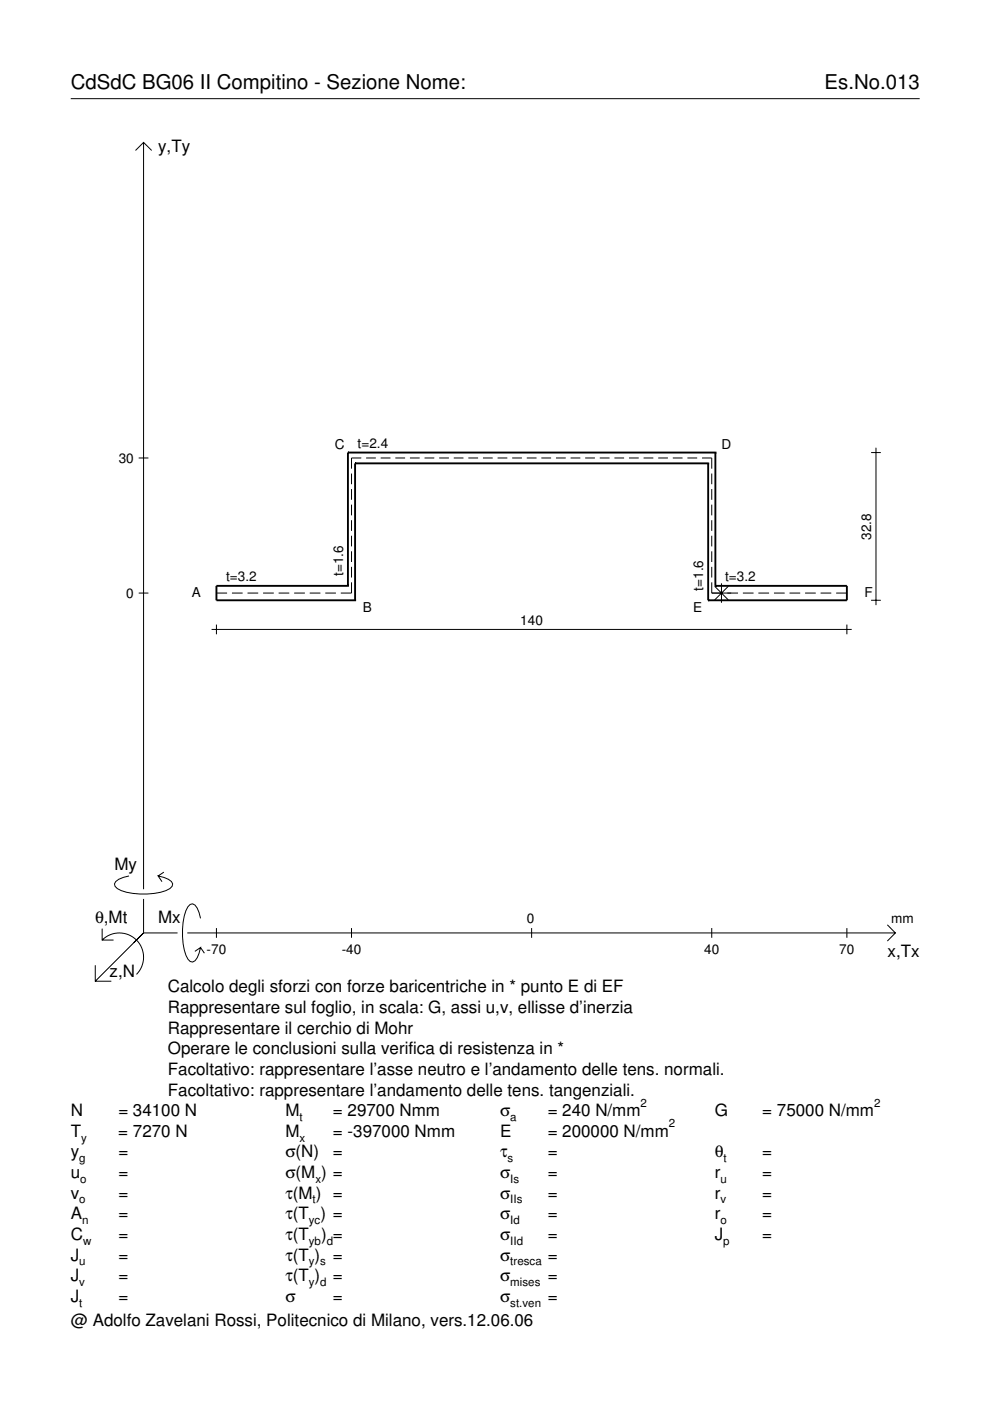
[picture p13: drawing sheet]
<svg xmlns="http://www.w3.org/2000/svg" width="210mm" height="297mm" viewBox="0 0 210 297" stroke-linecap="round" stroke-linejoin="round" font-family="sans-serif">
<defs><g id="words">
<g font-size="4.3">
<text x="15" y="18.9">CdSdC BG06 II Compitino - Sezione Nome:</text>
<text x="174.8" y="18.9">Es.No.013</text>
</g>
<g font-size="3.6">
<text x="33.5" y="32.3">y,Ty</text>
<text x="24.3" y="184.4">My</text>
<text x="20.1" y="195.7">θ,Mt</text>
<text x="33.5" y="195.7">Mx</text>
<text x="188.2" y="203">x,Tx</text>
<text x="23.2" y="207.1">z,N</text>
<text x="35.6" y="210.4">Calcolo degli sforzi con forze baricentriche in * punto E di EF</text>
<text x="35.6" y="214.8">Rappresentare sul foglio, in scala: G, assi u,v, ellisse d’inerzia</text>
<text x="35.6" y="219.2">Rappresentare il cerchio di Mohr</text>
<text x="35.6" y="223.5">Operare le conclusioni sulla verifica di resistenza in *</text>
<text x="35.6" y="227.9">Facoltativo: rappresentare l’asse neutro e l’andamento delle tens. normali.</text>
<text x="35.6" y="232.3">Facoltativo: rappresentare l’andamento delle tens. tangenziali.</text>
<text x="15" y="236.7">N</text>
<text x="25.1" y="236.7">= 34100 N</text>
<text x="60.5" y="236.7">M</text>
<text x="70.6" y="236.7">= 29700 Nmm</text>
<text x="106" y="236.7">σ</text>
<text x="116.1" y="236.7">= 240 N/mm</text>
<text x="151.5" y="236.7">G</text>
<text x="161.6" y="236.7">= 75000 N/mm</text>
<text x="15" y="245.4">y</text>
<text x="15" y="241">T</text>
<text x="25.1" y="241">= 7270 N</text>
<text x="25.1" y="245.4">=</text>
<text x="60.5" y="241">M</text>
<text x="60.5" y="245.4">σ(N)</text>
<text x="70.6" y="241">= -397000 Nmm</text>
<text x="70.6" y="245.4">=</text>
<text x="106" y="241">E</text>
<text x="106" y="245.4">τ</text>
<text x="116.1" y="245.4">=</text>
<text x="116.1" y="241">= 200000 N/mm</text>
<text x="151.5" y="245.4">θ</text>
<text x="161.6" y="245.4">=</text>
<text x="15" y="249.8">u</text>
<text x="25.1" y="249.8">=</text>
<text x="60.5" y="249.8">σ(M ) =</text>
<text x="106" y="249.8">σ</text>
<text x="116.1" y="249.8">=</text>
<text x="151.5" y="249.8">r</text>
<text x="161.6" y="249.8">=</text>
<text x="15" y="254.2">v</text>
<text x="25.1" y="254.2">=</text>
<text x="60.5" y="254.2">τ(M ) =</text>
<text x="106" y="254.2">σ</text>
<text x="116.1" y="254.2">=</text>
<text x="151.5" y="254.2">r</text>
<text x="161.6" y="254.2">=</text>
<text x="15" y="258.5">A</text>
<text x="15" y="262.9">C</text>
<text x="25.1" y="258.5">=</text>
<text x="25.1" y="262.9">=</text>
<text x="60.5" y="258.5">τ(T ) =</text>
<text x="60.5" y="262.9">τ(T</text>
<text x="68.1" y="262.9">) =</text>
<text x="106" y="258.5">σ</text>
<text x="106" y="262.9">σ</text>
<text x="116.1" y="258.5">=</text>
<text x="116.1" y="262.9">=</text>
<text x="151.5" y="258.5">r</text>
<text x="151.5" y="262.9">J</text>
<text x="161.6" y="258.5">=</text>
<text x="161.6" y="262.9">=</text>
<text x="15" y="267.3">J</text>
<text x="25.1" y="267.3">=</text>
<text x="60.5" y="267.3">τ(T )</text>
<text x="70.6" y="267.3">=</text>
<text x="106" y="267.3">σ</text>
<text x="116.1" y="267.3">=</text>
<text x="15" y="271.7">J</text>
<text x="25.1" y="271.7">=</text>
<text x="60.5" y="271.7">τ(T )</text>
<text x="70.6" y="271.7">=</text>
<text x="106" y="271.7">σ</text>
<text x="116.1" y="271.7">=</text>
<text x="15" y="276">J</text>
<text x="15" y="281.2">@ Adolfo Zavelani Rossi, Politecnico di Milano, vers.12.06.06</text>
<text x="25.1" y="276">=</text>
<text x="60.5" y="276">σ</text>
<text x="70.6" y="276">=</text>
<text x="106" y="276">σ</text>
<text x="116.1" y="276">=</text>
</g>
<g font-size="2.9">
<text x="71" y="95.2">C</text>
<text x="75.8" y="94.9">t=2.4</text>
<text x="152.9" y="95.2">D</text>
<text x="25.2" y="98.1">30</text>
<text x="184.7" y="114.4" transform="rotate(-90 184.7 114.4)">32.8</text>
<text x="47.9" y="123.2">t=3.2</text>
<text x="72.7" y="122.2" transform="rotate(-90 72.7 122.2)">t=1.6</text>
<text x="149.1" y="125.2" transform="rotate(-90 149.1 125.2)">t=1.6</text>
<text x="153.7" y="123.2">t=3.2</text>
<text x="26.8" y="126.7">0</text>
<text x="40.6" y="126.6">A</text>
<text x="76.9" y="129.8">B</text>
<text x="147" y="129.8">E</text>
<text x="183.3" y="126.6">F</text>
<text x="110.3" y="132.4">140</text>
<text x="111.7" y="195.7">0</text>
<text x="189" y="195.7">mm</text>
<text x="43.8" y="202.2">-70</text>
<text x="72.4" y="202.2">-40</text>
<text x="149.3" y="202.2">40</text>
<text x="178" y="202.2">70</text>
</g>
<g font-size="2.4">
<text x="63.5" y="237.7">t</text>
<text x="108.2" y="237.7">a</text>
<text x="135.8" y="234.7">2</text>
<text x="141.8" y="239">2</text>
<text x="185.3" y="234.7">2</text>
<text x="17.2" y="242">y</text>
<text x="63.5" y="242">x</text>
<text x="16.8" y="246.4">g</text>
<text x="17" y="250.8">o</text>
<text x="66.9" y="250.8">x</text>
<text x="107.6" y="246.4">s</text>
<text x="108.2" y="250.8">Is</text>
<text x="152.7" y="250.8">u</text>
<text x="153.4" y="246.4">t</text>
<text x="16.8" y="255.2">o</text>
<text x="66.3" y="255.2">t</text>
<text x="108.2" y="255.2">IIs</text>
<text x="152.7" y="255.2">v</text>
<text x="17.4" y="259.5">n</text>
<text x="17.6" y="263.9">w</text>
<text x="65.5" y="259.5">yc</text>
<text x="65.5" y="263.9">yb d</text>
<text x="108.2" y="259.5">Id</text>
<text x="108.2" y="263.9">IId</text>
<text x="152.7" y="259.5">o</text>
<text x="153.3" y="263.9">p</text>
<text x="16.8" y="268.3">u</text>
<text x="65.5" y="268.3">y s</text>
<text x="108.2" y="268.3">tresca</text>
<text x="16.8" y="272.7">v</text>
<text x="65.5" y="272.7">y d</text>
<text x="108.2" y="272.7">mises</text>
<text x="16.8" y="277">t</text>
<text x="108.2" y="277">st.ven</text>
</g>
</g></defs>
<g fill="none" stroke="#000" stroke-width=".21">
<path d="M15 20.9h180M28.7 31.9l1.7-1.7 1.8 1.7M30.4 30.2v158.3M29.4 97.1h2.1M76.6 97.1h-2.1v2.3M77.6 97.1h2.1M80.7 97.1h2.1M83.8 97.1h2.1M86.9 97.1h2.1M90 97.1h2.1M93.1 97.1h2.1M96.2 97.1h2.1"/>
<path d="M99.3 97.1h2.1M102.4 97.1h2.1M105.5 97.1h2.1M108.6 97.1h2.1M111.7 97.1h2.1M114.8 97.1h2M117.9 97.1h2M121 97.1h2M124.1 97.1h2M127.2 97.1h2M130.3 97.1h2M133.4 97.1h2"/>
<path d="M136.5 97.1h2M139.6 97.1h2M142.6 97.1h2.1M145.7 97.1h2.1M148.8 97.1h2.1v2.3M184.7 96h2.1M185.7 94.9v33.4M74.5 100.4v2.3M74.5 103.7v2.3M74.5 107v2.3M74.5 110.3v2.3M74.5 113.6v2.3"/>
<path d="M74.5 116.9v2.3M150.9 100.4v2.3M150.9 103.7v2.3M150.9 107v2.3M150.9 110.3v2.3M150.9 113.6v2.3M150.9 116.9v2.3M29.4 125.7h2.1M44.9 133.5h135.7M45.9 125.7h2.2M45.9 132.4v2.1M49.2 125.7h2.2"/>
<path d="M52.5 125.7h2.2M55.8 125.7h2.2M59.1 125.7h2.2M62.4 125.7h2.2M65.7 125.7h2.2M69 125.7h2.2M74.5 123.5v2.2h-2.2M74.5 120.2v2.3M150.9 123.5v2.2h5.6M150.9 120.2v2.3M151.5 124.3l2.9 2.9M153 123.7v4.1"/>
<path d="M154.4 124.3l-2.9 2.9M157.5 125.7h2.3M160.8 125.7h2.3M164.1 125.7h2.3M167.4 125.7h2.3M170.7 125.7h2.3M174 125.7h2.3M177.3 125.7h2.3M179.6 132.4v2.1M184.7 127.3h2.1M21.7 199.3a5.1 5.1 0 0 1 7.2 0 5.1 5.1 0 0 1 0 7.3M21.7 196.9v2.4h2.4"/>
<path d="M27.3 185.7a3.6 3.6 0 0 0-3 1.7l.1 .5a5.6 5.6 0 0 0 3.8 1.5 13.4 13.4 0 0 0 7.8-1l.5-.5 .1-.5a3.6 3.6 0 0 0-3.1-1.7l.8 1.2M30.4 190.6v7.2M30.4 197.8l-10.2 10.2M30.4 197.8h7.2M34.7 184.9l-1.2 .8M39.7 197.8h150.1M42.5 194.7a3.6 3.6 0 0 0-1.7-3.1l-.5 .2a5.7 5.7 0 0 0-1.5 3.7 13.3 13.3 0 0 0 1 7.9l.5 .5 .5 .1a3.6 3.6 0 0 0 1.7-3.1l-1.2 .8M45.9 196.8v2M74.5 196.8v2M112.7 196.8v2M150.9 196.8v2M179.6 196.8v2"/>
<path d="M188.1 196.1l1.7 1.7-1.7 1.7M20.2 204.7v3.3h3.4M42.5 200.9l.8 1.2"/>
</g>
<g fill="none" stroke="#000" stroke-width=".4">
<path d="M73.8 96h.1M73.8 96v28.2M73.8 96h77.9M75.3 98.2h.1M75.3 98.2v29.1M75.3 98.2h74.8M150.1 98.2h.1M150.1 98.2v29.1M151.7 96h.1M151.7 96v28.2M73.8 124.2h.1M73.8 124.2h-27.9v3.1h29.4"/>
<path d="M75.3 127.3h.1M150.1 127.3h.1M151.7 124.2h.1M151.7 124.2h27.9v3.1h-29.5"/>
</g>
<use href="#words"/>
</svg>
